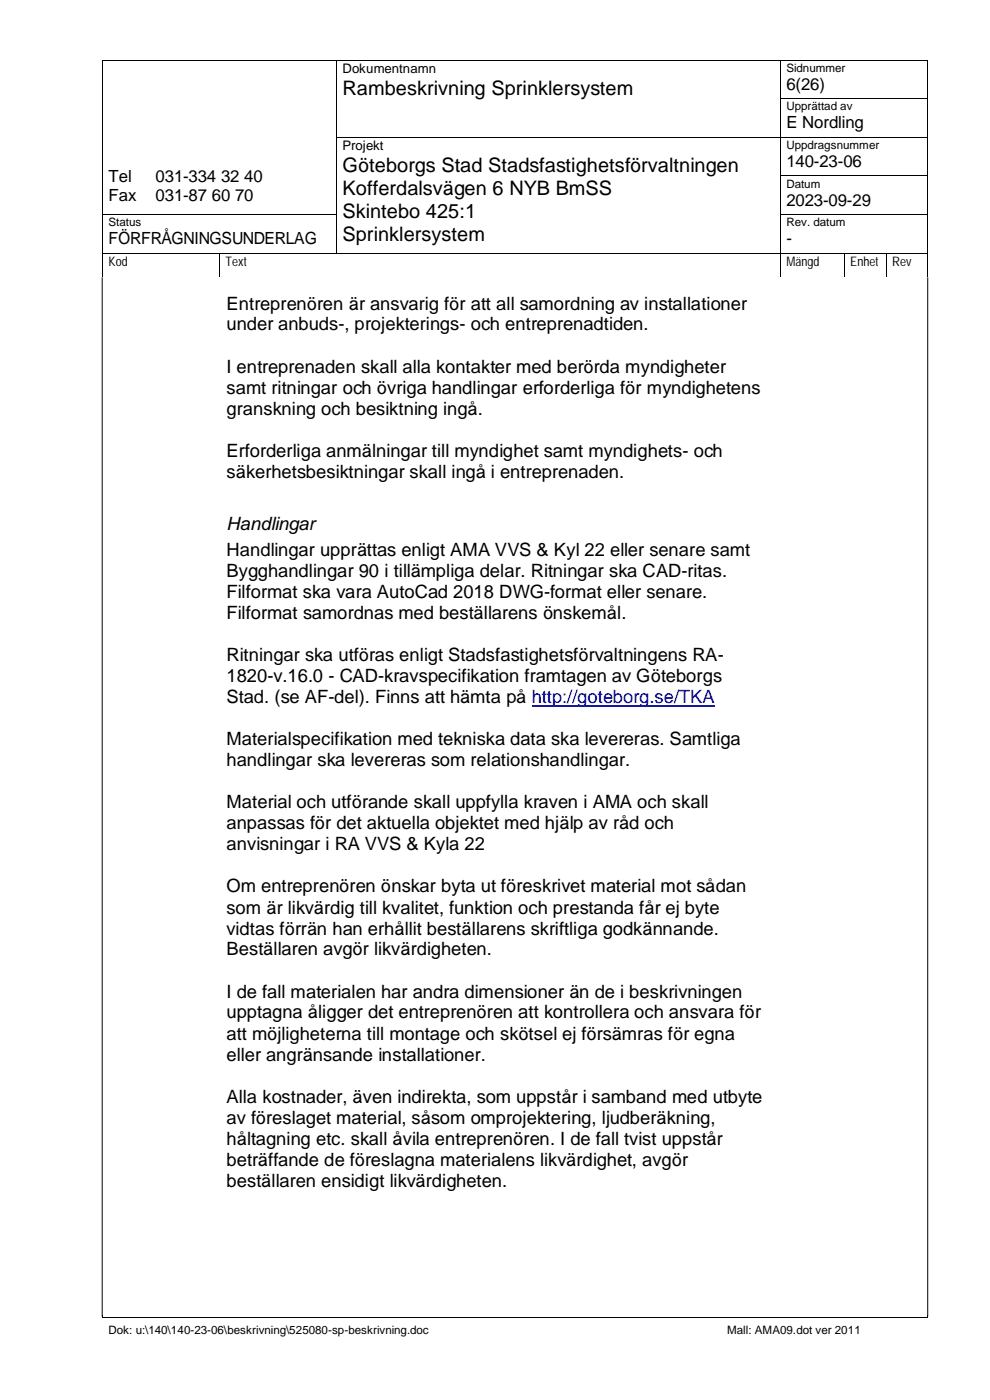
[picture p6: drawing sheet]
<svg xmlns="http://www.w3.org/2000/svg" width="210mm" height="297mm" viewBox="0 0 210 297" stroke-linecap="round" stroke-linejoin="round" font-family="sans-serif">
<defs><g id="words">
<g font-size="4.2">
<text x="72.6" y="20.1">Rambeskrivning Sprinklersystem</text>
<text x="72.6" y="36.5">Göteborgs Stad Stadsfastighetsförvaltningen</text>
<text x="72.6" y="41.3">Kofferdalsvägen 6 NYB BmSS</text>
<text x="72.6" y="46.2">Skintebo 425:1</text>
<text x="72.6" y="51.1">Sprinklersystem</text>
</g>
<g font-size="3.9">
<text x="48" y="65.7">Entreprenören är ansvarig för att all samordning av installationer</text>
<text x="48" y="70.1">under anbuds-, projekterings- och entreprenadtiden.</text>
<text x="48" y="79.1">I entreprenaden skall alla kontakter med berörda myndigheter</text>
<text x="48" y="83.5">samt ritningar och övriga handlingar erforderliga för myndighetens</text>
<text x="48" y="88">granskning och besiktning ingå.</text>
<text x="48" y="96.9">Erforderliga anmälningar till myndighet samt myndighets- och</text>
<text x="48" y="101.3">säkerhetsbesiktningar skall ingå i entreprenaden.</text>
<text x="48" y="112.4">Handlingar</text>
<text x="48" y="117.9">Handlingar upprättas enligt AMA VVS &amp; Kyl 22 eller senare samt</text>
<text x="48" y="122.4">Bygghandlingar 90 i tillämpliga delar. Ritningar ska CAD-ritas.</text>
<text x="48" y="126.8">Filformat ska vara AutoCad 2018 DWG-format eller senare.</text>
<text x="48" y="131.3">Filformat samordnas med beställarens önskemål.</text>
<text x="48" y="140.2">Ritningar ska utföras enligt Stadsfastighetsförvaltningens RA-</text>
<text x="48" y="144.7">1820-v.16.0 - CAD-kravspecifikation framtagen av Göteborgs</text>
<text x="48" y="149.2">Stad. (se AF-del). Finns att hämta på http://goteborg.se/TKA</text>
<text x="48" y="158.1">Materialspecifikation med tekniska data ska levereras. Samtliga</text>
<text x="48" y="162.6">handlingar ska levereras som relationshandlingar.</text>
<text x="48" y="171.4">Material och utförande skall uppfylla kraven i AMA och skall</text>
<text x="48" y="175.9">anpassas för det aktuella objektet med hjälp av råd och</text>
<text x="48" y="180.4">anvisningar i RA VVS &amp; Kyla 22</text>
<text x="48" y="189.3">Om entreprenören önskar byta ut föreskrivet material mot sådan</text>
<text x="48" y="193.8">som är likvärdig till kvalitet, funktion och prestanda får ej byte</text>
<text x="48" y="198.3">vidtas förrän han erhållit beställarens skriftliga godkännande.</text>
<text x="48" y="202.7">Beställaren avgör likvärdigheten.</text>
<text x="48" y="211.7">I de fall materialen har andra dimensioner än de i beskrivningen</text>
<text x="48" y="216.1">upptagna åligger det entreprenören att kontrollera och ansvara för</text>
<text x="48" y="220.6">att möjligheterna till montage och skötsel ej försämras för egna</text>
<text x="48" y="225">eller angränsande installationer.</text>
<text x="48" y="233.9">Alla kostnader, även indirekta, som uppstår i samband med utbyte</text>
<text x="48" y="238.4">av föreslaget material, såsom omprojektering, ljudberäkning,</text>
<text x="48" y="242.9">håltagning etc. skall åvila entreprenören. I de fall tvist uppstår</text>
<text x="48" y="247.3">beträffande de föreslagna materialens likvärdighet, avgör</text>
<text x="48" y="251.8">beställaren ensidigt likvärdigheten.</text>
</g>
<g font-size="3.6">
<text x="166.8" y="19.1">6(26)</text>
<text x="166.8" y="27.2">E Nordling</text>
<text x="166.8" y="35.4">140-23-06</text>
<text x="23" y="38.5">Tel</text>
<text x="33" y="38.5">031-334 32 40</text>
<text x="23" y="42.6">Fax</text>
<text x="33" y="42.6">031-87 60 70</text>
<text x="166.8" y="43.6">2023-09-29</text>
<text x="23" y="51.7">FÖRFRÅGNINGSUNDERLAG</text>
<text x="166.8" y="51.7">-</text>
</g>
<g font-size="2.8">
<text x="72.6" y="15.5">Dokumentnamn</text>
<text x="72.6" y="31.8">Projekt</text>
<text x="23" y="56.4">Kod</text>
<text x="47.8" y="56.4">Text</text>
<text x="166.8" y="56.4">Mängd</text>
<text x="180.3" y="56.4">Enhet</text>
<text x="189.2" y="56.4">Rev</text>
</g>
<g font-size="2.5">
<text x="166.8" y="15.2">Sidnummer</text>
<text x="166.8" y="23.4">Upprättad av</text>
<text x="166.8" y="31.6">Uppdragsnummer</text>
<text x="166.8" y="39.8">Datum</text>
<text x="23" y="47.9">Status</text>
<text x="166.8" y="47.9">Rev. datum</text>
<text x="23" y="283">Dok: u:\140\140-23-06\beskrivning\525080-sp-beskrivning.doc</text>
<text x="154.3" y="283">Mall: AMA09.dot ver 2011</text>
</g>
</g></defs>
<g fill="#000">
<path d="M21.7 12.7h.1v.2h-.1zM71.3 12.7h.2v.2h-.2zM165.4 12.7h.2v.2h-.2zM196.7 12.7h.1v.2h-.1zM21.7 20.9h.1v.2h-.1zM21.7 29h.1v.2h-.1zM21.7 37.3h.1v.1h-.1zM71.3 20.9h.2v.2h-.2zM71.3 29h.2v.2h-.2zM71.3 37.3h.2v.1h-.2zM165.4 20.9h.2v.2h-.2zM165.4 29h.2v.2h-.2z"/>
<path d="M165.4 37.3h.2v.1h-.2zM196.7 20.9h.1v.2h-.1zM196.7 29h.1v.2h-.1zM196.7 37.3h.1v.1h-.1zM21.7 45.5h.1v.1h-.1zM21.7 53.6h.1v.2h-.1zM46.5 53.6h.2v.2h-.2zM71.3 45.5h.2v.1h-.2zM71.3 53.6h.2v.2h-.2zM71.5 53.6h.1v.2h-.1zM165.4 45.5h.2v.1h-.2zM165.4 53.6h.2v.2h-.2z"/>
<path d="M179.1 53.6h.1v.2h-.1zM187.9 53.6h.1v.2h-.1zM196.7 45.5h.1v.1h-.1zM196.7 53.6h.1v.2h-.1zM21.7 279.1h.1v.3h-.1zM21.7 279.4h.1v.2h-.1zM21.8 279.4h.2v.2h-.2zM153 279.4h.2v.2h-.2zM196.7 279.1h.1v.3h-.1zM196.7 279.4h.1v.2h-.1z"/>
</g>
<g fill="none" stroke="#000" stroke-width=".21">
<path d="M21.8 12.9v8M21.8 12.8h49.5M71.4 12.9v8M71.5 12.8h93.9M165.5 12.9v8M165.6 12.8h31.1M196.8 12.9v8M21.8 21.1v7.9M21.8 29.2v8.1M21.8 37.4v8.1M71.4 21.1v7.9M71.4 29.2v8.1"/>
<path d="M71.4 37.4v8.1M71.5 29.1h93.9M165.5 21.1v7.9M165.5 29.2v8.1M165.5 37.4v8.1M165.6 21h31.1M165.6 29.1h31.1M165.6 37.3h31.1M196.8 21.1v7.9M196.8 29.2v8.1M196.8 37.4v8.1M21.7 58.8v220.5"/>
<path d="M21.8 45.6v8M21.8 53.8v5M21.8 45.6h49.5M21.8 53.7h24.7M46.6 53.8v5M46.7 53.7h24.6M71.4 45.6v8M71.6 53.7h93.8M165.5 45.6v8M165.5 53.8v5M165.6 45.6h31.1M165.6 53.7h13.5"/>
<path d="M179.2 53.8v5M179.2 53.7h8.7M188 53.8v5M188 53.7h8.7M196.8 45.6v8M196.8 53.8v225.5M22 279.5h131M153.2 279.5h43.5"/>
</g>
<path d="M112.8 149.7h38.8" fill="none" stroke="#00f" stroke-width=".25"/>
<use href="#words"/>
</svg>
